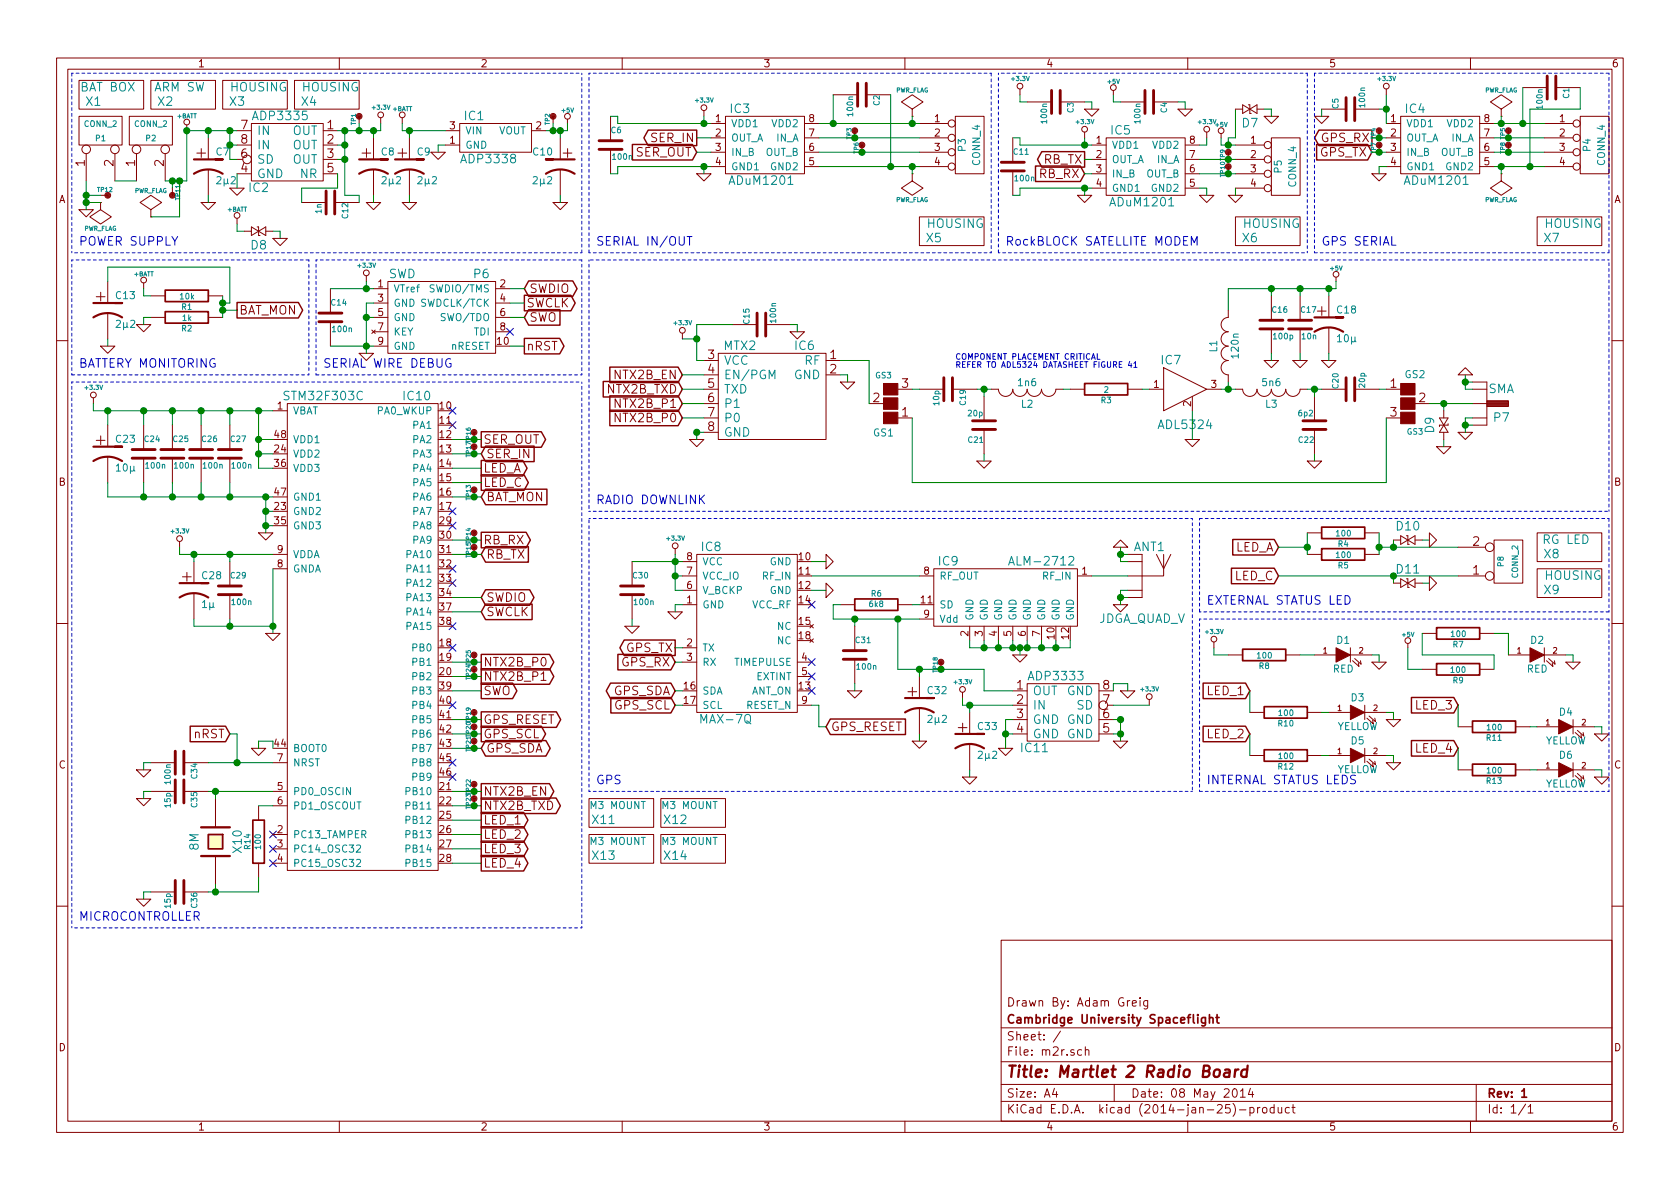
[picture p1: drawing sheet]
<svg xmlns="http://www.w3.org/2000/svg" width="297mm" height="210mm" viewBox="0 0 297 210" stroke-linecap="round" stroke-linejoin="round" font-family="sans-serif">
<defs><g id="words">
<g font-size="2.8" fill="#840000">
<text x="34.7" y="27.9">+</text>
<text x="64" y="27.9">+</text>
<text x="70.3" y="27.9">+</text>
<text x="99.5" y="27.9">+</text>
<text x="17" y="53.3">+</text>
<text x="232.9" y="55.9">+</text>
<text x="17" y="78.7">+</text>
<text x="32.2" y="102.9">+</text>
<text x="160.5" y="123.2">+</text>
<text x="169.4" y="129.5">+</text>
<text x="178" y="190.5">Title: Martlet 2 Radio Board</text>
</g>
<g font-size="2.1" fill="#008484">
<text x="14.3" y="16.2">BAT BOX</text>
<text x="27.3" y="16.2">ARM SW</text>
<text x="40.8" y="16.2">HOUSING</text>
<text x="53.5" y="16.2">HOUSING</text>
<text x="15.2" y="18.7">X1</text>
<text x="27.9" y="18.7">X2</text>
<text x="40.6" y="18.7">X3</text>
<text x="44.9" y="21.3">ADP3335</text>
<text x="45.5" y="23.9">IN</text>
<text x="51.7" y="23.9">OUT</text>
<text x="53.3" y="18.7">X4</text>
<text x="82.2" y="21.3">IC1</text>
<text x="129.2" y="20">IC3</text>
<text x="196.5" y="23.8">IC5</text>
<text x="219.6" y="22.5">D7</text>
<text x="248.5" y="20">IC4</text>
<text x="45.5" y="29">SD</text>
<text x="45.5" y="26.4">IN</text>
<text x="51.7" y="26.4">OUT</text>
<text x="51.7" y="29">OUT</text>
<text x="81.8" y="28.9">ADP3338</text>
<text x="44.1" y="34">IC2</text>
<text x="45.5" y="31.5">GND</text>
<text x="53.1" y="31.5">NR</text>
<text x="129.2" y="32.7">ADuM1201</text>
<text x="248.6" y="32.7">ADuM1201</text>
<text x="164" y="40.3">HOUSING</text>
<text x="196.5" y="36.5">ADuM1201</text>
<text x="219.8" y="40.3">HOUSING</text>
<text x="273.2" y="40.3">HOUSING</text>
<text x="44.4" y="44.1">D8</text>
<text x="163.8" y="42.8">X5</text>
<text x="219.7" y="42.8">X6</text>
<text x="273" y="42.8">X7</text>
<text x="68.7" y="49.2">SWD</text>
<text x="83.8" y="49.2">P6</text>
<text x="128" y="61.9">MTX2</text>
<text x="128" y="64.5">VCC</text>
<text x="140.6" y="61.9">IC6</text>
<text x="142.2" y="64.5">RF</text>
<text x="205.4" y="64.4">IC7</text>
<text x="50.5" y="70.8">STM32F303C</text>
<text x="71.4" y="70.8">IC10</text>
<text x="128" y="67.1">EN/PGM</text>
<text x="128" y="69.6">TXD</text>
<text x="140.3" y="67.1">GND</text>
<text x="263.1" y="69.5">SMA</text>
<text x="128" y="72.1">P1</text>
<text x="128" y="74.7">P0</text>
<text x="128" y="77.2">GND</text>
<text x="205" y="75.9">ADL5324</text>
<text x="253.6" y="76.5" transform="rotate(-90 253.6 76.5)">D9</text>
<text x="264.1" y="74.6">P7</text>
<text x="247" y="93.8">D10</text>
<text x="124.1" y="97.5">IC8</text>
<text x="166" y="100">IC9</text>
<text x="179.1" y="100">ALM-2712</text>
<text x="200.4" y="97.5">ANT1</text>
<text x="247" y="101.4">D11</text>
<text x="272.8" y="96.2">RG LED</text>
<text x="273" y="98.7">X8</text>
<text x="273" y="105.1">X9</text>
<text x="273.2" y="102.5">HOUSING</text>
<text x="194" y="110.2">JDGA_QUAD_V</text>
<text x="182.1" y="120.3">ADP3333</text>
<text x="182.6" y="122.9">OUT GND</text>
<text x="182.6" y="125.5">IN</text>
<text x="190.3" y="125.5">SD</text>
<text x="124.2" y="127.9">MAX-7Q</text>
<text x="182.6" y="128">GND GND</text>
<text x="182.6" y="130.6">GND GND</text>
<text x="180.6" y="133">IC11</text>
<text x="104.8" y="145.7">X11</text>
<text x="117.5" y="145.7">X12</text>
<text x="35.1" y="150.3" transform="rotate(-90 35.1 150.3)">8M</text>
<text x="42.7" y="150.7" transform="rotate(-90 42.7 150.7)">X10</text>
<text x="104.8" y="152.1">X13</text>
<text x="117.5" y="152.1">X14</text>
</g>
<g font-size="2.1" fill="#840000">
<text x="42.6" y="22.9">7</text>
<text x="57.8" y="22.9">1</text>
<text x="15" y="29.4" transform="rotate(-90 15 29.4)">1</text>
<text x="20.1" y="29.4" transform="rotate(-90 20.1 29.4)">2</text>
<text x="23.9" y="29.4" transform="rotate(-90 23.9 29.4)">1</text>
<text x="29" y="29.4" transform="rotate(-90 29 29.4)">2</text>
<text x="42.6" y="27.9">6</text>
<text x="42.6" y="25.4">8</text>
<text x="57.8" y="25.4">2</text>
<text x="57.8" y="27.9">3</text>
<text x="112.2" y="27.7">SER_OUT</text>
<text x="115.1" y="25.1">SER_IN</text>
<text x="184.4" y="29">RB_TX</text>
<text x="233.3" y="27.7">GPS_TX</text>
<text x="233.6" y="25.1">GPS_RX</text>
<text x="42.6" y="30.5">4</text>
<text x="57.8" y="30.5">5</text>
<text x="183.7" y="31.5">RB_RX</text>
<text x="93.6" y="51.8">SWDIO</text>
<text x="42.3" y="55.6">BAT_MON</text>
<text x="93.1" y="54.4">SWCLK</text>
<text x="93.6" y="56.9">SWO</text>
<text x="93.1" y="62">nRST</text>
<text x="125.1" y="63.5">3</text>
<text x="146.7" y="63.5">1</text>
<text x="107.3" y="69.6">NTX2B_TXD</text>
<text x="108.7" y="67.1">NTX2B_EN</text>
<text x="125.1" y="66">4</text>
<text x="125.1" y="68.6">5</text>
<text x="125.1" y="71.1">6</text>
<text x="146.7" y="66">2</text>
<text x="154.4" y="71.1">2</text>
<text x="159.4" y="68.6">3</text>
<text x="245.8" y="68.6">1</text>
<text x="250.9" y="71.1">2</text>
<text x="109" y="72.1">NTX2B_P1</text>
<text x="109" y="74.7">NTX2B_P0</text>
<text x="125.1" y="73.7">7</text>
<text x="125.1" y="76.2">8</text>
<text x="159.4" y="73.7">1</text>
<text x="245.8" y="73.7">3</text>
<text x="85.5" y="78.5">SER_OUT</text>
<text x="85.5" y="83.6">LED_A</text>
<text x="86" y="81">SER_IN</text>
<text x="85.5" y="86.1">LED_C</text>
<text x="86" y="88.6">BAT_MON</text>
<text x="85.5" y="96.3">RB_RX</text>
<text x="86" y="98.8">RB_TX</text>
<text x="218.2" y="97.5">LED_A</text>
<text x="260.4" y="101.6">1</text>
<text x="260.4" y="96.5">2</text>
<text x="86" y="106.4">SWDIO</text>
<text x="218.2" y="102.6">LED_C</text>
<text x="86" y="109">SWCLK</text>
<text x="85.5" y="117.9">NTX2B_P0</text>
<text x="109.9" y="117.9">GPS_RX</text>
<text x="110.6" y="115.3">GPS_TX</text>
<text x="85.5" y="122.9">SWO</text>
<text x="85.5" y="120.4">NTX2B_P1</text>
<text x="108.3" y="122.9">GPS_SDA</text>
<text x="108.6" y="125.5">GPS_SCL</text>
<text x="179.8" y="121.9">1</text>
<text x="179.8" y="124.5">2</text>
<text x="195" y="124.5">7</text>
<text x="195" y="121.9">8</text>
<text x="213.5" y="122.9">LED_1</text>
<text x="250.3" y="125.5">LED_3</text>
<text x="34.2" y="130.6">nRST</text>
<text x="85.5" y="128">GPS_RESET</text>
<text x="85.5" y="130.6">GPS_SCL</text>
<text x="147" y="129.3">GPS_RESET</text>
<text x="179.8" y="127">3</text>
<text x="179.8" y="129.5">4</text>
<text x="195" y="129.5">5</text>
<text x="195" y="127">6</text>
<text x="213.5" y="130.6">LED_2</text>
<text x="86" y="133.1">GPS_SDA</text>
<text x="250.3" y="133.1">LED_4</text>
<text x="85.5" y="140.7">NTX2B_EN</text>
<text x="85.5" y="143.3">NTX2B_TXD</text>
<text x="85.5" y="145.8">LED_1</text>
<text x="85.5" y="148.3">LED_2</text>
<text x="85.5" y="150.9">LED_3</text>
<text x="85.5" y="153.4">LED_4</text>
<text x="178" y="178">Drawn By: Adam Greig</text>
<text x="178" y="184">Sheet: /</text>
<text x="178" y="181">Cambridge University Spaceflight</text>
<text x="178" y="186.7">File: m2r.sch</text>
<text x="178" y="196.9">KiCad E.D.A. kicad (2014-jan-25)-product</text>
<text x="178" y="194.1">Size: A4</text>
<text x="200" y="194.1">Date: 08 May 2014</text>
<text x="263" y="194.1">Rev: 1</text>
<text x="263" y="196.9">Id: 1/1</text>
</g>
<g font-size="2.1" fill="#0000c2">
<text x="14" y="43.4">POWER SUPPLY</text>
<text x="105.4" y="43.4">SERIAL IN/OUT</text>
<text x="177.8" y="43.4">RockBLOCK SATELLITE MODEM</text>
<text x="233.7" y="43.4">GPS SERIAL</text>
<text x="14" y="65">BATTERY MONITORING</text>
<text x="57.1" y="65">SERIAL WIRE DEBUG</text>
<text x="105.4" y="89.1">RADIO DOWNLINK</text>
<text x="213.4" y="106.9">EXTERNAL STATUS LED</text>
<text x="105.4" y="138.7">GPS</text>
<text x="213.4" y="138.7">INTERNAL STATUS LEDS</text>
<text x="14" y="162.8">MICROCONTROLLER</text>
</g>
<g font-size="1.8" fill="#840000">
<text x="35" y="11.9">1</text>
<text x="85" y="11.9">2</text>
<text x="135" y="11.9">3</text>
<text x="185" y="11.9">4</text>
<text x="235" y="11.9">5</text>
<text x="285" y="11.9">6</text>
<text x="79.5" y="22.9">3</text>
<text x="94.8" y="22.9">2</text>
<text x="126.5" y="21.6">1</text>
<text x="143" y="21.6">8</text>
<text x="165.3" y="21.6">1</text>
<text x="245.9" y="21.6">1</text>
<text x="262.4" y="21.6">8</text>
<text x="275.7" y="21.6">1</text>
<text x="79.5" y="25.4">1</text>
<text x="126.5" y="24.1">2</text>
<text x="126.5" y="26.7">3</text>
<text x="126.5" y="29.2">4</text>
<text x="143" y="29.2">5</text>
<text x="143" y="26.7">6</text>
<text x="143" y="24.1">7</text>
<text x="165.3" y="24.1">2</text>
<text x="165.3" y="26.7">3</text>
<text x="165.3" y="29.2">4</text>
<text x="193.8" y="25.4">1</text>
<text x="193.8" y="27.9">2</text>
<text x="210.3" y="27.9">7</text>
<text x="210.3" y="25.4">8</text>
<text x="221.1" y="25.4">1</text>
<text x="221.1" y="27.9">2</text>
<text x="245.9" y="24.1">2</text>
<text x="245.9" y="26.7">3</text>
<text x="245.9" y="29.2">4</text>
<text x="262.4" y="29.2">5</text>
<text x="262.4" y="26.7">6</text>
<text x="262.4" y="24.1">7</text>
<text x="275.7" y="24.1">2</text>
<text x="275.7" y="26.7">3</text>
<text x="275.7" y="29.2">4</text>
<text x="10.4" y="35.9">A</text>
<text x="193.8" y="30.5">3</text>
<text x="193.8" y="33">4</text>
<text x="210.3" y="33">5</text>
<text x="210.3" y="30.5">6</text>
<text x="221.1" y="30.5">3</text>
<text x="221.1" y="33">4</text>
<text x="285.4" y="35.9">A</text>
<text x="66.8" y="50.8">1</text>
<text x="66.8" y="53.3">3</text>
<text x="88.4" y="50.8">2</text>
<text x="88.4" y="53.3">4</text>
<text x="66.8" y="55.9">5</text>
<text x="66.8" y="58.4">7</text>
<text x="88.4" y="55.9">6</text>
<text x="88.4" y="58.4">8</text>
<text x="66.8" y="61">9</text>
<text x="87.9" y="61">10</text>
<text x="204" y="68.6">1</text>
<text x="210.6" y="71.9" transform="rotate(-90 210.6 71.9)">2</text>
<text x="214.1" y="68.6">3</text>
<text x="48.6" y="77.5">48</text>
<text x="49" y="72.4">1</text>
<text x="77.8" y="72.4">10</text>
<text x="77.8" y="74.9">11</text>
<text x="77.8" y="77.5">12</text>
<text x="48.6" y="80">24</text>
<text x="48.6" y="82.5">36</text>
<text x="77.8" y="80">13</text>
<text x="77.8" y="82.5">14</text>
<text x="10.4" y="85.9">B</text>
<text x="48.6" y="87.6">47</text>
<text x="77.8" y="85.1">15</text>
<text x="77.8" y="87.6">16</text>
<text x="285.4" y="85.9">B</text>
<text x="48.6" y="90.2">23</text>
<text x="48.6" y="92.7">35</text>
<text x="77.8" y="95.2">30</text>
<text x="77.8" y="90.2">17</text>
<text x="77.8" y="92.7">29</text>
<text x="49" y="100.3">8</text>
<text x="49" y="97.8">9</text>
<text x="77.8" y="97.8">31</text>
<text x="77.8" y="100.3">32</text>
<text x="121.4" y="101.6">7</text>
<text x="121.4" y="99.1">8</text>
<text x="141.3" y="99.1">10</text>
<text x="141.3" y="101.6">11</text>
<text x="163.3" y="101.6">8</text>
<text x="191.3" y="101.6">1</text>
<text x="77.8" y="102.9">33</text>
<text x="77.8" y="105.4">34</text>
<text x="77.8" y="107.9">37</text>
<text x="121.4" y="106.7">1</text>
<text x="121.4" y="104.1">6</text>
<text x="141.3" y="104.1">12</text>
<text x="141.3" y="106.7">14</text>
<text x="162.9" y="106.7">11</text>
<text x="77.8" y="110.5">38</text>
<text x="141.3" y="110.5">15</text>
<text x="141.3" y="113">18</text>
<text x="163.3" y="109.2">9</text>
<text x="171.2" y="112.5" transform="rotate(-90 171.2 112.5)">2</text>
<text x="173.7" y="112.5" transform="rotate(-90 173.7 112.5)">3</text>
<text x="176.3" y="112.5" transform="rotate(-90 176.3 112.5)">4</text>
<text x="178.8" y="112.5" transform="rotate(-90 178.8 112.5)">5</text>
<text x="181.4" y="112.5" transform="rotate(-90 181.4 112.5)">6</text>
<text x="183.9" y="112.5" transform="rotate(-90 183.9 112.5)">7</text>
<text x="186.4" y="113" transform="rotate(-90 186.4 113)">10</text>
<text x="189" y="113" transform="rotate(-90 189 113)">12</text>
<text x="77.8" y="119.4">20</text>
<text x="77.8" y="114.3">18</text>
<text x="77.8" y="116.8">19</text>
<text x="121.4" y="114.3">2</text>
<text x="121.4" y="116.8">3</text>
<text x="141.8" y="116.8">4</text>
<text x="141.8" y="119.4">5</text>
<text x="77.8" y="124.5">40</text>
<text x="77.8" y="121.9">39</text>
<text x="121" y="121.9">16</text>
<text x="121" y="124.5">17</text>
<text x="141.3" y="121.9">13</text>
<text x="141.8" y="124.5">9</text>
<text x="77.8" y="127">41</text>
<text x="77.8" y="129.5">42</text>
<text x="10.4" y="135.9">C</text>
<text x="49" y="134.6">7</text>
<text x="77.8" y="132.1">43</text>
<text x="77.8" y="134.6">45</text>
<text x="77.8" y="137.2">46</text>
<text x="285.4" y="135.9">C</text>
<text x="49" y="139.7">5</text>
<text x="49" y="142.2">6</text>
<text x="77.8" y="139.7">21</text>
<text x="77.8" y="142.2">22</text>
<text x="49" y="147.3">2</text>
<text x="49" y="149.9">3</text>
<text x="77.8" y="144.8">25</text>
<text x="77.8" y="147.3">26</text>
<text x="77.8" y="149.9">27</text>
<text x="49" y="152.4">4</text>
<text x="77.8" y="152.4">28</text>
<text x="10.4" y="185.9">D</text>
<text x="285.4" y="185.9">D</text>
<text x="35" y="199.9">1</text>
<text x="85" y="199.9">2</text>
<text x="135" y="199.9">3</text>
<text x="185" y="199.9">4</text>
<text x="235" y="199.9">5</text>
<text x="285" y="199.9">6</text>
</g>
<g font-size="1.8" fill="#008484">
<text x="82.3" y="23.7">VIN</text>
<text x="88.1" y="23.7">VOUT</text>
<text x="129.3" y="22.5">VDD1</text>
<text x="136.5" y="22.5">VDD2</text>
<text x="248.7" y="22.5">VDD1</text>
<text x="255.9" y="22.5">VDD2</text>
<text x="38.2" y="27.5">C7</text>
<text x="67.4" y="27.5">C8</text>
<text x="73.8" y="27.5">C9</text>
<text x="82.3" y="26.3">GND</text>
<text x="94.3" y="27.5">C10</text>
<text x="129.3" y="25">OUT_A</text>
<text x="129.3" y="27.6">IN_B</text>
<text x="135.2" y="27.6">OUT_B</text>
<text x="137.2" y="25">IN_A</text>
<text x="170.7" y="26.7" transform="rotate(-90 170.7 26.7)">P3</text>
<text x="173.3" y="29.2" transform="rotate(-90 173.3 29.2)">CONN_4</text>
<text x="196.6" y="26.3">VDD1</text>
<text x="196.6" y="28.8">OUT_A</text>
<text x="203.8" y="26.3">VDD2</text>
<text x="204.5" y="28.8">IN_A</text>
<text x="248.7" y="25">OUT_A</text>
<text x="248.7" y="27.6">IN_B</text>
<text x="254.6" y="27.6">OUT_B</text>
<text x="256.6" y="25">IN_A</text>
<text x="281.2" y="26.7" transform="rotate(-90 281.2 26.7)">P4</text>
<text x="283.8" y="29.2" transform="rotate(-90 283.8 29.2)">CONN_4</text>
<text x="67.7" y="32.6">2µ2</text>
<text x="74" y="32.6">2µ2</text>
<text x="94.4" y="32.6">2µ2</text>
<text x="129.3" y="30.1">GND1</text>
<text x="136.3" y="30.1">GND2</text>
<text x="196.6" y="31.4">IN_B</text>
<text x="196.6" y="33.9">GND1</text>
<text x="202.5" y="31.4">OUT_B</text>
<text x="203.6" y="33.9">GND2</text>
<text x="226.6" y="30.5" transform="rotate(-90 226.6 30.5)">P5</text>
<text x="229.2" y="33" transform="rotate(-90 229.2 33)">CONN_4</text>
<text x="248.7" y="30.1">GND1</text>
<text x="255.7" y="30.1">GND2</text>
<text x="20.5" y="52.9">C13</text>
<text x="69.6" y="51.7">VTref</text>
<text x="76.4" y="51.7">SWDIO/TMS</text>
<text x="20.7" y="58">2µ2</text>
<text x="69.6" y="54.2">GND SWDCLK/TCK</text>
<text x="69.6" y="56.8">GND</text>
<text x="69.6" y="59.3">KEY</text>
<text x="78.2" y="56.8">SWO/TDO</text>
<text x="83.8" y="59.3">TDI</text>
<text x="236.4" y="55.4">C18</text>
<text x="69.6" y="61.8">GND</text>
<text x="79.6" y="61.8">nRESET</text>
<text x="215.2" y="62.2" transform="rotate(-90 215.2 62.2)">L1</text>
<text x="219" y="63.2" transform="rotate(-90 219 63.2)">120n</text>
<text x="236.6" y="60.5">10µ</text>
<text x="180.1" y="68.3">1n6</text>
<text x="223.2" y="68.3">5n6</text>
<text x="248.4" y="66.8">GS2</text>
<text x="51.8" y="73.3">VBAT</text>
<text x="66.6" y="73.3">PA0_WKUP</text>
<text x="73" y="75.8">PA1</text>
<text x="154.5" y="77.2">GS1</text>
<text x="180.6" y="72.1">L2</text>
<text x="223.8" y="72.1">L3</text>
<text x="20.5" y="78.3">C23</text>
<text x="20.7" y="83.4">10µ</text>
<text x="51.8" y="80.9">VDD2</text>
<text x="51.8" y="83.4">VDD3</text>
<text x="51.8" y="78.4">VDD1</text>
<text x="73" y="78.4">PA2</text>
<text x="73" y="80.9">PA3</text>
<text x="73" y="83.4">PA4</text>
<text x="51.8" y="88.5">GND1</text>
<text x="73" y="86">PA5</text>
<text x="73" y="88.5">PA6</text>
<text x="51.8" y="91.1">GND2</text>
<text x="51.8" y="93.6">GND3</text>
<text x="73" y="91.1">PA7</text>
<text x="73" y="93.6">PA8</text>
<text x="51.8" y="101.2">GNDA</text>
<text x="51.8" y="98.7">VDDA</text>
<text x="72" y="98.7">PA10</text>
<text x="72" y="101.2">PA11</text>
<text x="73" y="96.1">PA9</text>
<text x="124.2" y="99.9">VCC</text>
<text x="136" y="99.9">GND</text>
<text x="35.8" y="102.4">C28</text>
<text x="35.8" y="107.5">1µ</text>
<text x="72" y="103.8">PA12</text>
<text x="72" y="106.3">PA13</text>
<text x="124.2" y="107.6">GND</text>
<text x="124.2" y="105">V_BCKP</text>
<text x="124.2" y="102.5">VCC_IO</text>
<text x="132.9" y="107.6">VCC_RF</text>
<text x="134.8" y="102.5">RF_IN</text>
<text x="136" y="105">GND</text>
<text x="166.1" y="102.5">RF_OUT</text>
<text x="166.1" y="107.6">SD</text>
<text x="184.4" y="102.5">RF_IN</text>
<text x="72" y="108.8">PA14</text>
<text x="72" y="111.4">PA15</text>
<text x="137.4" y="111.4">NC</text>
<text x="137.4" y="113.9">NC</text>
<text x="166.1" y="110.1">Vdd</text>
<text x="172.1" y="109.7" transform="rotate(-90 172.1 109.7)">GND</text>
<text x="174.6" y="109.7" transform="rotate(-90 174.6 109.7)">GND</text>
<text x="177.2" y="109.7" transform="rotate(-90 177.2 109.7)">GND</text>
<text x="179.7" y="109.7" transform="rotate(-90 179.7 109.7)">GND</text>
<text x="182.2" y="109.7" transform="rotate(-90 182.2 109.7)">GND</text>
<text x="184.8" y="109.7" transform="rotate(-90 184.8 109.7)">GND</text>
<text x="187.3" y="109.7" transform="rotate(-90 187.3 109.7)">GND</text>
<text x="189.9" y="109.7" transform="rotate(-90 189.9 109.7)">GND</text>
<text x="236.4" y="113.8">D1</text>
<text x="270.7" y="113.8">D2</text>
<text x="73" y="115.2">PB0</text>
<text x="73" y="117.7">PB1</text>
<text x="124.2" y="115.2">TX</text>
<text x="124.2" y="117.7">RX</text>
<text x="129.8" y="117.7">TIMEPULSE</text>
<text x="235.6" y="118.9">RED</text>
<text x="269.9" y="118.9">RED</text>
<text x="73" y="120.3">PB2</text>
<text x="73" y="125.3">PB4</text>
<text x="73" y="122.8">PB3</text>
<text x="124.2" y="122.8">SDA</text>
<text x="124.2" y="125.3">SCL</text>
<text x="131.8" y="125.3">RESET_N</text>
<text x="132.7" y="122.8">ANT_ON</text>
<text x="133.7" y="120.3">EXTINT</text>
<text x="164.1" y="122.7">C32</text>
<text x="238.9" y="124">D3</text>
<text x="73" y="127.9">PB5</text>
<text x="73" y="130.4">PB6</text>
<text x="164.2" y="127.8">2µ2</text>
<text x="172.9" y="129.1">C33</text>
<text x="236.2" y="129.1">YELLOW</text>
<text x="238.9" y="131.6">D5</text>
<text x="273.1" y="131.6">YELLOW</text>
<text x="275.7" y="126.5">D4</text>
<text x="51.8" y="135.5">NRST</text>
<text x="51.8" y="133">BOOT0</text>
<text x="73" y="133">PB7</text>
<text x="73" y="135.5">PB8</text>
<text x="173.1" y="134.2">2µ2</text>
<text x="236.2" y="136.7">YELLOW</text>
<text x="275.7" y="134.2">D6</text>
<text x="51.8" y="140.6">PD0_OSCIN</text>
<text x="51.8" y="143.1">PD1_OSCOUT</text>
<text x="72" y="140.6">PB10</text>
<text x="72" y="143.1">PB11</text>
<text x="73" y="138">PB9</text>
<text x="104.5" y="143">M3 MOUNT</text>
<text x="117.2" y="143">M3 MOUNT</text>
<text x="273.1" y="139.2">YELLOW</text>
<text x="51.8" y="148.2">PC13_TAMPER</text>
<text x="72" y="145.7">PB12</text>
<text x="72" y="148.2">PB13</text>
<text x="104.5" y="149.4">M3 MOUNT</text>
<text x="117.2" y="149.4">M3 MOUNT</text>
<text x="51.8" y="150.7">PC14_OSC32</text>
<text x="51.8" y="153.3">PC15_OSC32</text>
<text x="72" y="150.7">PB14</text>
<text x="72" y="153.3">PB15</text>
</g>
<g font-size="1.8" fill="#008400">
<text x="38.5" y="32.6">2µ2</text>
<text x="48.6" y="132.1">44</text>
</g>
<g font-size="1.4" fill="#008484">
<text x="277.4" y="17.4" transform="rotate(-90 277.4 17.4)">C1</text>
<text x="14.9" y="22.4">CONN_2</text>
<text x="23.8" y="22.4">CONN_2</text>
<text x="108.1" y="23.5">C6</text>
<text x="150.8" y="20.4" transform="rotate(-90 150.8 20.4)">100n</text>
<text x="155.5" y="18.6" transform="rotate(-90 155.5 18.6)">C2</text>
<text x="185.1" y="21.7" transform="rotate(-90 185.1 21.7)">100n</text>
<text x="189.8" y="19.9" transform="rotate(-90 189.8 19.9)">C3</text>
<text x="201.6" y="21.7" transform="rotate(-90 201.6 21.7)">100n</text>
<text x="206.3" y="19.9" transform="rotate(-90 206.3 19.9)">C4</text>
<text x="236.7" y="19.2" transform="rotate(-90 236.7 19.2)">C5</text>
<text x="241.4" y="18.8" transform="rotate(-90 241.4 18.8)">100n</text>
<text x="272.7" y="19.1" transform="rotate(-90 272.7 19.1)">100n</text>
<text x="16.9" y="25">P1</text>
<text x="25.8" y="25">P2</text>
<text x="108.4" y="28.2">100n</text>
<text x="179.2" y="27.4">C11</text>
<text x="179.5" y="32">100n</text>
<text x="56.8" y="37.7" transform="rotate(-90 56.8 37.7)">1n</text>
<text x="61.5" y="38.6" transform="rotate(-90 61.5 38.6)">C12</text>
<text x="31.9" y="52.9">10k</text>
<text x="32.1" y="54.8">R1</text>
<text x="32.1" y="58.6">R2</text>
<text x="32.3" y="56.7">1k</text>
<text x="58.6" y="54">C14</text>
<text x="58.9" y="58.7">100n</text>
<text x="132.5" y="57.2" transform="rotate(-90 132.5 57.2)">C15</text>
<text x="137.2" y="56.9" transform="rotate(-90 137.2 56.9)">100n</text>
<text x="225" y="55.3">C16</text>
<text x="225.2" y="60">100p</text>
<text x="230" y="55.3">C17</text>
<text x="230.2" y="60">10n</text>
<text x="154.8" y="66.9">GS3</text>
<text x="166.1" y="71.6" transform="rotate(-90 166.1 71.6)">10p</text>
<text x="170.8" y="71.6" transform="rotate(-90 170.8 71.6)">C19</text>
<text x="194.7" y="71.3">R3</text>
<text x="195.2" y="69.4">2</text>
<text x="236.7" y="68.7" transform="rotate(-90 236.7 68.7)">C20</text>
<text x="241.4" y="68.5" transform="rotate(-90 241.4 68.5)">20p</text>
<text x="171.2" y="73.6">20p</text>
<text x="229.6" y="73.6">6p2</text>
<text x="248.8" y="76.9">GS3</text>
<text x="25.6" y="78.2">C24</text>
<text x="25.9" y="82.8">100n</text>
<text x="30.7" y="78.2">C25</text>
<text x="30.9" y="82.8">100n</text>
<text x="35.7" y="78.2">C26</text>
<text x="36" y="82.8">100n</text>
<text x="40.8" y="78.2">C27</text>
<text x="41.1" y="82.8">100n</text>
<text x="171.2" y="78.3">C21</text>
<text x="229.6" y="78.3">C22</text>
<text x="236.3" y="94.8">100</text>
<text x="236.3" y="98.6">100</text>
<text x="236.6" y="100.5">R5</text>
<text x="236.6" y="96.7">R4</text>
<text x="265.9" y="100.2" transform="rotate(-90 265.9 100.2)">P8</text>
<text x="40.8" y="102.3">C29</text>
<text x="41.1" y="107">100n</text>
<text x="111.9" y="102.3">C30</text>
<text x="112.2" y="107">100n</text>
<text x="153.7" y="107.3">6k8</text>
<text x="154.1" y="105.5">R6</text>
<text x="268.4" y="102.2" transform="rotate(-90 268.4 102.2)">CONN_2</text>
<text x="151.3" y="113.7">C31</text>
<text x="256.7" y="112.6">100</text>
<text x="151.6" y="118.4">100n</text>
<text x="222.4" y="116.4">100</text>
<text x="222.6" y="118.3">R8</text>
<text x="256.6" y="119">100</text>
<text x="256.9" y="114.5">R7</text>
<text x="256.9" y="120.8">R9</text>
<text x="226" y="128.4">R10</text>
<text x="226.2" y="126.6">100</text>
<text x="262.9" y="131">R11</text>
<text x="263" y="129.1">100</text>
<text x="34.9" y="137.6" transform="rotate(-90 34.9 137.6)">C34</text>
<text x="226" y="136.1">R12</text>
<text x="226.2" y="134.2">100</text>
<text x="263" y="136.7">100</text>
<text x="30.2" y="142.7" transform="rotate(-90 30.2 142.7)">15p</text>
<text x="30.2" y="138.5" transform="rotate(-90 30.2 138.5)">100n</text>
<text x="34.9" y="142.7" transform="rotate(-90 34.9 142.7)">C35</text>
<text x="262.9" y="138.6">R13</text>
<text x="44.3" y="150.1" transform="rotate(-90 44.3 150.1)">R14</text>
<text x="46.1" y="150" transform="rotate(-90 46.1 150)">100</text>
<text x="30.2" y="160.5" transform="rotate(-90 30.2 160.5)">15p</text>
<text x="34.9" y="160.5" transform="rotate(-90 34.9 160.5)">C36</text>
</g>
<g font-size="1.4" fill="#0000c2">
<text x="168.9" y="63.6">COMPONENT PLACEMENT CRITICAL</text>
<text x="168.9" y="65">REFER TO ADL5324 DATASHEET FIGURE 41</text>
</g>
<g font-size="1.4" fill="#840000">
<text x="233.9" y="115.6">1</text>
<text x="240.3" y="115.6">2</text>
<text x="268.2" y="115.6">1</text>
<text x="274.6" y="115.6">2</text>
<text x="236.5" y="125.7">1</text>
<text x="242.8" y="125.7">2</text>
<text x="273.3" y="128.3">1</text>
<text x="279.7" y="128.3">2</text>
<text x="236.5" y="133.3">1</text>
<text x="242.8" y="133.3">2</text>
<text x="273.3" y="135.9">1</text>
<text x="279.7" y="135.9">2</text>
</g>
<g font-size="1.1" fill="#008484">
<text x="158.3" y="16.3">PWR_FLAG</text>
<text x="178.9" y="14.3">+3.3V</text>
<text x="195.9" y="14.8">+5V</text>
<text x="243.7" y="14.3">+3.3V</text>
<text x="262.5" y="16.3">PWR_FLAG</text>
<text x="31.3" y="20.9">+BATT</text>
<text x="62.9" y="22" transform="rotate(-90 62.9 22)">TP1</text>
<text x="65.9" y="19.4">+3.3V +BATT</text>
<text x="97.2" y="22" transform="rotate(-90 97.2 22)">TP2</text>
<text x="99.4" y="19.9">+5V</text>
<text x="123.1" y="18.1">+3.3V</text>
<text x="190.4" y="21.9">+3.3V</text>
<text x="212" y="21.9">+3.3V</text>
<text x="214.9" y="22.4">+5V</text>
<text x="150.5" y="24.6" transform="rotate(-90 150.5 24.6)">TP3</text>
<text x="151.8" y="27.1" transform="rotate(-90 151.8 27.1)">TP6</text>
<text x="243.2" y="27.1" transform="rotate(-90 243.2 27.1)">TP7 TP4</text>
<text x="266.1" y="27.1" transform="rotate(-90 266.1 27.1)">TP8 TP5</text>
<text x="17.3" y="33.9">TP12</text>
<text x="23.7" y="34.1">PWR_FLAG</text>
<text x="31.8" y="35.3" transform="rotate(-90 31.8 35.3)">TP11</text>
<text x="158.3" y="35.7">PWR_FLAG</text>
<text x="216.6" y="31.2" transform="rotate(-90 216.6 31.2)">TP10 TP9</text>
<text x="262.4" y="35.7">PWR_FLAG</text>
<text x="14.8" y="40.8">PWR_FLAG</text>
<text x="40.2" y="37.4">+BATT</text>
<text x="63.4" y="47.3">+3.3V</text>
<text x="235.3" y="47.8">+5V</text>
<text x="23.7" y="48.8">+BATT</text>
<text x="119.3" y="57.5">+3.3V</text>
<text x="15.1" y="68.9">+3.3V</text>
<text x="83.2" y="80.7" transform="rotate(-90 83.2 80.7)">TP17TP16</text>
<text x="83.2" y="88.4" transform="rotate(-90 83.2 88.4)">TP13</text>
<text x="30.4" y="94.3">+3.3V</text>
<text x="118" y="95.6">+3.3V</text>
<text x="83.2" y="98.5" transform="rotate(-90 83.2 98.5)">TP15TP14</text>
<text x="213.2" y="112.1">+3.3V</text>
<text x="248" y="112.6">+5V</text>
<text x="165.8" y="118.8" transform="rotate(-90 165.8 118.8)">TP18</text>
<text x="83.2" y="120.1" transform="rotate(-90 83.2 120.1)">TP24TP25</text>
<text x="168.8" y="121">+3.3V</text>
<text x="201.8" y="122.2">+3.3V</text>
<text x="83.2" y="132.8" transform="rotate(-90 83.2 132.8)">TP21TP20TP19</text>
<text x="83.2" y="143" transform="rotate(-90 83.2 143)">TP23TP22</text>
</g>
</g></defs>
<g fill="none" stroke="#840000" stroke-width=".18">
<path d="M10 10.3h277v189.9h-277zM12 12.2h273v186.1h-273zM14 14.2h11.4v5.1h-11.4zM26.7 14.2h11.4v5.1h-11.4zM39.4 14.2h11.4v5.1h-11.4zM52.1 14.2h11.4v5.1h-11.4zM60 10.3v1.9M110 10.3v1.9M124.5 19.6v1M147.3 16.8h4.3M153.2 16.8h4.3M160 10.3v1.9"/>
<path d="M161.3 19.3l1.9-1.3-1.9-1.2-1.9 1.2 1.9 1.3v1.3M180.3 15.7v1.1M181.6 18h4.3M187.5 18h4.3M191.8 19.3h2.5l-1.3 1.3zM196.8 16v.8M198.1 18h4.3M204 18h4.3M208.3 19.3h2.5l-1.3 1.3zM210 10.3v1.9M218.4 19.3h1.3M219.7 18.5l2.5 1.6v-1.6l-2.5 1.6z"/>
<path d="M220.7 18.5h.3v1.6h.2M222.2 19.3h1.3M233.7 19.3h4.3M239.5 19.3h4.3M245.1 15.7v1.1M260 10.3v1.9M265.4 19.3l1.9-1.3-1.9-1.2-1.9 1.2 1.9 1.3v1.3M269.2 15.5h4.4M275.1 15.5h4.3M14 20.6h7.6v5h-7.6zM14 37.1h2.5l-1.3 1.2zM15.2 27.2v4.8"/>
<path d="M17.8 35.8h.1M17.8 35.8v1.3l1.9 1.2-1.9 1.3-1.9-1.3 1.9-1.2M17.8 34.5h1.2M20.3 27.2v4.8M22.9 20.6h7.6v5h-7.6zM24.1 27.2v4.8M26.7 38.3h.1M26.7 37.1l1.9-1.3-1.9-1.3-1.9 1.3 1.9 1.3v1.2M29.2 27.2v4.8M30.5 33.3v1.2M33 22.1v1M35.6 35.8h2.5l-1.3 1.3z"/>
<path d="M36.8 24.4v3.8M36.8 30v4.5M40.6 33.3h2.6l-1.3 1.2zM41.9 38.6v1M41.9 25.6h2.5M41.9 28.2h1M41.9 30.7h2.5M41.9 23.1h2.5M44.4 21.8h12.7v10.2h-12.7zM53.3 35.8h4.4M57.1 25.6h2.6M57.1 28.2h2.6"/>
<path d="M57.1 30.7h2.6M57.1 23.1h2.6M59.2 35.8h4.3M63.5 20.6v1.2M64.8 35.8h2.5l-1.3 1.3zM66 24.4v3.8M66 30v4.5M67.3 20.8v1M71.1 20.8v1M71.1 35.8h2.6l-1.3 1.3zM72.4 24.4v3.8M72.4 30v4.5"/>
<path d="M76.2 26.9h2.5l-1.2 1.3zM78.7 25.6h2.6M78.7 23.1h2.6M81.3 21.8h12.7v5.1h-12.7zM94 23.1h2.5M97.8 35.8h2.5l-1.2 1.3zM97.8 20.6v1.2M99.1 24.4v3.8M99.1 30v4.5M100.3 21.1v.7M107.9 20.6v4.3M107.9 26.4v4.3"/>
<path d="M123.2 30.7h2.5l-1.2 1.3zM125.7 21.8h2.6M125.7 24.4h2.6M125.7 26.9h2.6M125.7 29.5h2.6M128.3 20.6h13.9v10.1h-13.9zM142.2 21.8h2.6M142.2 24.4h2.6M142.2 26.9h2.6M142.2 29.5h2.6M151.1 23.1v1.3M152.4 25.6v1.3"/>
<path d="M161.3 30.7h.1M161.3 30.7v1.3l1.9 1.3-1.9 1.2-1.9-1.2 1.9-1.3M161.3 20.6h.1M162.6 38.3h11.4v5.1h-11.4zM162.6 21.8h5M162.6 24.4h5M162.6 26.9h5M162.6 29.5h5M168.9 20.6h5.1v10.1h-5.1zM179.1 24.4v4.3M179.1 30.2v4.3M190.5 34.5h2.5l-1.2 1.3z"/>
<path d="M191.8 23.4v1M193 25.6h2.6M193 28.2h2.6M193 30.7h2.6M193 33.3h2.6M195.6 24.4h13.9v10.1h-13.9zM209.5 25.6h2.6M209.5 28.2h2.6M209.5 30.7h2.6M209.5 33.3h2.6M212.1 34.5h2.5l-1.2 1.3zM213.4 23.4v1"/>
<path d="M215.9 23.6v.8M217.2 34.5h2.5l-1.3 1.3zM217.2 26.9v1.3M217.2 29.5v1.2M218.4 38.3h11.5v5.1h-11.5zM218.4 25.6h5.1M218.4 28.2h5.1M218.4 30.7h5.1M218.4 33.3h5.1M223.5 20.6h2.6l-1.3 1.2zM224.8 24.4h5.1v10.1h-5.1zM232.4 20.6h2.5l-1.2 1.2z"/>
<path d="M242.6 30.7h2.5l-1.3 1.3zM243.8 23.1v1.3M243.8 25.6v1.3M245.1 21.8h2.5M245.1 24.4h2.5M245.1 26.9h2.5M245.1 29.5h2.5M247.6 20.6h14v10.1h-14zM261.6 21.8h2.6M261.6 24.4h2.6M261.6 26.9h2.6M261.6 29.5h2.6"/>
<path d="M265.4 30.7h.1M265.4 30.7v1.3l1.9 1.3-1.9 1.2-1.9-1.2 1.9-1.3M265.4 20.6h.1M266.7 23.1v1.3M266.7 25.6v1.3M271.8 38.3h11.4v5.1h-11.4zM273 21.8h5.1M273 24.4h5.1M273 26.9h5.1M273 29.5h5.1M279.4 20.6h5.1v10.1h-5.1zM19 49.8v3.8"/>
<path d="M19 55.4v4.5M24.1 57.4h2.6l-1.3 1.3zM25.4 50v1M26.7 56.1h2.5M26.7 52.3h2.5M36.8 56.1h2.6M36.8 52.3h2.6M43.2 40.9h1.2M44.4 40.1l2.6 1.6v-1.6l-2.6 1.6zM45.5 40.1h.2v1.6h.3M47 40.9h1.3M48.3 42.2h2.5l-1.3 1.2z"/>
<path d="M58.4 51v4.4M58.4 56.9v4.3M64.8 48.8v1M65.7 58.4l.6 .6M66 51h2.6M66 53.6h2.6M66 56.1h2.6M66 58.7h2.6M66.3 58.4l-.6 .6M68.6 49.8h19v12.7h-19zM87.6 51h2.6M87.6 53.6h2.6"/>
<path d="M87.6 56.1h2.6M87.6 58.7h2.6M120.6 58.9v1M129.5 57.4h4.4M135.4 57.4h4.3M139.7 58.7h2.5l-1.2 1.2zM217.2 54.9v1.2a1.27 1.27 0 0 0-1.3 1.3 1.27 1.27 0 0 0 1.3 1.3 1.27 1.27 0 0 0-1.3 1.2 1.27 1.27 0 0 0 1.3 1.3 1.27 1.27 0 0 0-1.3 1.3 1.27 1.27 0 0 0 1.3 1.2 1.27 1.27 0 0 0-1.3 1.3 1.27 1.27 0 0 0 1.3 1.3v1.3M224.8 52.3v4.3M224.8 58.2v4.3M229.9 52.3v4.3M229.9 58.2v4.3M234.9 52.3v3.8"/>
<path d="M234.9 57.9v4.6M236.2 49v.8M10 60.2h2M16.5 70.4v1M17.8 61.2h2.5l-1.3 1.3zM19 75.2v3.8M25.4 75.2v4.3M30.5 75.2v4.3M35.6 75.2v4.3M40.6 75.2v4.3M48.3 72.6h2.5M50.8 71.4h26.7v82.5h-26.7z"/>
<path d="M63.5 62.5h2.5l-1.2 1.2zM66 61.2h2.6M83.8 76.4v1.3M83.8 79v1.3M121.9 77.7h2.6l-1.3 1.3zM124.5 68.8h2.5M124.5 73.9h2.5M124.5 71.4h2.5M124.5 63.7h2.5M124.5 66.3h2.5M124.5 76.4h2.5M127 62.5h19v15.2h-19z"/>
<path d="M146 63.7h2.6M146 66.3h2.6M148.6 67.6h2.5l-1.2 1.2zM153.7 71.4h2.5M158.7 68.8h2.6M158.7 73.9h2.6M162.6 68.8h4.3M168.4 68.8h4.3M174 70.1v4.3M174 75.9v4.4M175.3 68.8h1.2a1.27 1.27 0 0 0 1.3 1.3 1.27 1.27 0 0 0 1.3-1.3 1.27 1.27 0 0 0 1.2 1.3 1.27 1.27 0 0 0 1.3-1.3 1.27 1.27 0 0 0 1.3 1.3 1.27 1.27 0 0 0 1.2-1.3 1.27 1.27 0 0 0 1.3 1.3 1.27 1.27 0 0 0 1.3-1.3h1.3M189.2 68.8h2.6"/>
<path d="M199.4 68.8h2.5M203.2 68.8h2.5M205.7 65l7.7 3.8-7.7 3.8zM209.5 77.7h2.6l-1.3 1.3zM210.8 70.1v2.5M213.4 68.8h2.5M218.4 68.8h1.3a1.27 1.27 0 0 0 1.3 1.3 1.27 1.27 0 0 0 1.2-1.3 1.27 1.27 0 0 0 1.3 1.3 1.27 1.27 0 0 0 1.3-1.3 1.27 1.27 0 0 0 1.3 1.3 1.27 1.27 0 0 0 1.2-1.3 1.27 1.27 0 0 0 1.3 1.3 1.27 1.27 0 0 0 1.3-1.3h1.2M223.5 63.7h2.6l-1.3 1.3zM228.6 63.7h2.5l-1.2 1.3zM232.4 70.1v4.3M232.4 75.9v4.4M233.7 63.7h2.5l-1.3 1.3z"/>
<path d="M233.7 68.8h4.3M239.5 68.8h4.3M245.1 68.8h2.5M245.1 73.9h2.5M250.2 71.4h2.5M254 79h2.5l-1.2 1.3zM254.5 73.9h1.5l-1.5 2.5h1.5zM255.3 72.6v1.3M255.3 76.4v1.3M256 74.9v.3h-1.5v.2M257.8 76.4h2.5l-1.2 1.3zM257.8 66.3l1.3-1.3 1.2 1.3z"/>
<path d="M260.3 68.8h2.6M260.3 73.9h2.6M260.3 71.4h6.4M260.3 67.6h2.6v7.6h-2.6M262.9 70.9h3.8v1h-3.8M262.9 71.7h3.8M262.9 71.6h3.8M262.9 71.5h3.8M262.9 71.2h3.8M262.9 71.1h3.8M262.9 71h3.8M285 60.2h2"/>
<path d="M19 80.8v4.5M25.4 81v4.3M30.5 81v4.3M31.7 95.8v1M34.3 99.3v3.8M35.6 81v4.3M40.6 81v4.3M40.6 99.3v4.3M45.7 94.2h2.6l-1.3 1.3zM48.3 98h2.5M83.8 86.6v1.3M83.8 94.2v1.3"/>
<path d="M83.8 96.8v1.2M111.8 99.3v4.3M119.4 97v1M120.6 99.3h2.6M123.2 98h17.8v28h-17.8zM146 98l1.3 1.3-1.3 1.3zM172.7 81.5h2.6l-1.3 1.3zM198.1 95.5l1.3 1.3h-2.6zM199.4 99.3h2.5M199.4 98h2.5v7.7h-2.5M204.5 98l1.2 2.6v1.2h-6.3M205.7 98v2.6l1.3-2.6"/>
<path d="M231.1 81.5h2.6l-1.3 1.3zM231.1 98h2.6M231.1 94.2h2.6M241.3 98h2.5M241.3 94.2h2.5M246.4 95.5h1.2M247.6 94.7l2.6 1.6v-1.6l-2.6 1.6zM248.7 94.7h.2v1.6h.3M250.2 95.5h1.3M252.7 94.2l1.3 1.3-1.3 1.3zM257.8 96.8h4.8M264.2 95.5h5v7.6h-5z"/>
<path d="M271.8 94.2h11.4v5.1h-11.4zM10 110.3h2M34.3 104.9v4.6M40.6 105.2v4.3M47 112h2.5l-1.2 1.3zM48.3 100.6h2.5M83.8 115.8v1.3M83.8 118.4v1.2M110.5 110.7h2.5l-1.2 1.3zM111.8 105.2v4.3M118.1 108.2h2.5l-1.2 1.3zM120.6 106.9h2.6"/>
<path d="M120.6 114.5h2.6M120.6 117.1h2.6M120.6 104.4h2.6M120.6 101.8h2.6M141 117.1h2.5M141 119.6h2.5M143.2 110.4l.6 .6M143.2 113l.6 .6M143.8 110.4l-.6 .6M143.8 113l-.6 .6M146 103.1l1.3 1.3-1.3 1.3zM148.6 106.9h2.5"/>
<path d="M151.1 110.7v4.4M151.1 116.6v4.3M158.7 106.9h2.6M162.6 101.8h2.5M162.6 109.5h2.5M162.6 119.6v3.8M165.1 100.6h25.4v10.1h-25.4zM166.4 117.1v1.3M171.4 110.7v2.6M174 110.7v2.6M176.5 110.7v2.6M179.1 115.8h2.5l-1.3 1.3z"/>
<path d="M179.1 110.7v2.6M181.6 110.7v2.6M184.1 110.7v2.6M190.5 101.8h2.5M196.8 106.9h2.6l-1.3 1.3zM199.4 104.4h2.5M214.6 113.5v1M217.2 115.8h2.5M227.3 115.8h2.6M232.4 115.8h3.8M238.8 115.8h3.8M238.8 114.5v2.6"/>
<path d="M239.1 116.8l1.2 1.1-.1-.7M239.5 116.5l1.2 1-.2-.7M242.6 117.1h2.5l-1.3 1.3zM246.4 103.1h1.2M247.6 102.4v1.5l2.6-1.5v1.5zM248.7 102.4h.2v1.5h.3M248.9 113.8v.7M250.2 103.1h1.3M251.5 118.4h2.5M251.5 112h2.5M252.7 101.8l1.3 1.3-1.3 1.3zM257.8 101.8h4.8"/>
<path d="M261.6 118.4h2.6M261.6 112h2.6M266.7 115.8h3.8M271.8 100.6h11.4v5.1h-11.4zM273 115.8h3.9M273 114.5v2.6M273.4 116.8l1.2 1.1-.2-.7M273.8 116.5l1.2 1-.2-.7M276.9 117.1h2.5l-1.3 1.3zM285 110.3h2M24.1 136.1h2.6l-1.3 1.3zM26.7 134.9h4.3"/>
<path d="M26.7 139.9h4.3M32.5 134.9h4.3M32.5 139.9h4.3M44.4 132.3h2.6l-1.3 1.3zM48.3 134.9h2.5M48.3 139.9h2.5M83.8 126v1.2M83.8 128.5v1.3M83.8 131.1v1.2M83.8 138.7v1.2M95.7 120.3h.8M141 124.7h2.5"/>
<path d="M149.9 122.2h2.5l-1.3 1.2zM161.3 131.1h2.5l-1.2 1.2zM162.6 125.2v4.6M170.2 122.4v1M170.2 137.4h2.5l-1.3 1.3zM171.4 126v3.8M171.4 131.6v4.5M176.5 132.3h2.6l-1.3 1.3zM179.1 124.7h2.5M179.1 122.2h2.5M179.1 127.2h2.5M179.1 129.8h2.5"/>
<path d="M181.6 120.9h12.7v10.2h-12.7zM194.3 122.2h2.5M194.3 127.2h2.5M194.3 129.8h2.5M195.8 124.7h1M196.8 131.1h2.6l-1.3 1.2zM198.1 122.2h2.6l-1.3 1.2zM203.2 123.7v1M221 126h2.5M221 133.6h2.5M231.1 126h2.6M231.1 133.6h2.6"/>
<path d="M234.9 126h3.9M234.9 133.6h3.9M241.3 124.7v2.5M241.3 132.3v2.6M241.3 126h3.8M241.3 133.6h3.8M241.7 127l1.1 1-.1-.6M241.7 134.6l1.1 1-.1-.6M242.1 126.6l1.1 1-.1-.6M242.1 134.2l1.1 1-.1-.6M245.1 127.2h2.5l-1.2 1.3zM245.1 134.9h2.5l-1.2 1.2z"/>
<path d="M257.8 128.5h2.5M257.8 136.1h2.5M268 128.5h2.5M268 136.1h2.5M271.8 128.5h3.8M271.8 136.1h3.8M278.1 127.2v2.6M278.1 134.9v2.5M278.1 128.5h3.8M278.1 136.1h3.8M278.5 129.5l1.2 1.1-.2-.7M278.5 137.2l1.2 1-.2-.7"/>
<path d="M278.9 129.2l1.1 1-.1-.7M278.9 136.8l1.1 1-.1-.6M281.9 137.4h2.6l-1.3 1.3zM281.9 129.8h2.6l-1.3 1.3zM24.1 141.2h2.6l-1.3 1.3zM24.1 159h2.6l-1.3 1.3zM26.7 157.7h4.3M32.5 157.7h4.3M38.1 141.2v5.1M38.1 151.4v5.1M45.7 142.5v2.5M45.7 152.6v2.6"/>
<path d="M48.3 147.6h2.5M48.3 150.1h2.5M48.3 152.6h2.5M48.3 142.5h2.5M83.8 141.2v1.3M104.1 141.2h11.5v5.1h-11.5zM104.1 147.6h11.5v5h-11.5zM116.8 141.2h11.5v5.1h-11.5zM116.8 147.6h11.5v5h-11.5zM10 160.2h2M177 166.3h108v32h-108zM200.2 177.4l.7-.1v-.3l-.5-.1-.2 .2 .1 .7h.6"/>
<path d="M201.6 176.4v.2M201.6 176.9v1M202.9 176.9v1.4l-.3 .1h-.3M202.9 177l-.4-.1-.3 .3 .1 .6 .2 .1 .4-.1M285 160.2h2M60 198.3v1.9M110 198.3v1.9M160 198.3v1.9M177 194.8h108M177 191.8h108M177 187.8h108M177 181.8h108"/>
<path d="M186.4 192.5l-.3 1h.9M186.8 193v1M187.5 182.3l-1.3 2M191.2 185.7l-.4-.1-.3 .3 .1 .6 .2 .1 .4-.1M191.9 185.7l.2-.1 .4 .1v.9M191.9 185.1v1.5M197 191.8v3M210 198.3v1.9M218 195.1a1.71 1.71 0 0 1 0 2.3M218 192.7l.2-.2a.81 .81 0 0 1 .6 .6 .81 .81 0 0 1-.3 .8l-.1 .1a.79 .79 0 0 1-.4-1.3zM219.2 196.3h1.1M219.3 193l.4-.5v1.5"/>
<path d="M219.3 194h.9M221 195.9l.4-.1 .3 .3-.1 .6h-.6M221 195.8v1.5M221.1 192.5l-.4 1h1M221.4 193v1M222.4 195.8v1M222.8 195.8l-.4 .3M223.3 196l.2-.2 .4 .2 .1 .5-.1 .2-.4 .1-.2-.1zM225.3 195.9l-.5-.1-.2 .3v.6l.2 .1 .5-.1M225.3 195.3v1.5M226 195.8l.1 .9 .3 .1 .2-.1M226.6 195.8v1"/>
<path d="M228 195.9l-.5-.1-.2 .3v.6l.2 .1 .5-.1M228.4 195.8h.6M228.6 195.3v1.3l.4 .2M260 198.3v1.9M261 191.8v6.5M269.7 195.2l-1.2 2M270.2 195.8l.4-.5v1.5M270.2 196.8h.8"/>
<circle cx="124.5" cy="19" r=".51"/>
<circle cx="180.3" cy="15.2" r=".51"/>
<circle cx="196.9" cy="15.5" r=".51"/>
<circle cx="245.1" cy="15.2" r=".51"/>
<circle cx="15.2" cy="26.4" r=".76"/>
<circle cx="19" cy="34.5" r=".25"/>
<circle cx="19" cy="34.5" r=".13"/>
<circle cx="19" cy="34.5" r=".38"/>
<circle cx="19" cy="34.5" r=".51"/>
<circle cx="20.3" cy="26.4" r=".76"/>
<circle cx="24.1" cy="26.4" r=".76"/>
<circle cx="29.2" cy="26.4" r=".76"/>
<circle cx="30.5" cy="34.5" r=".25"/>
<circle cx="30.5" cy="34.5" r=".13"/>
<circle cx="30.5" cy="34.5" r=".38"/>
<circle cx="30.5" cy="34.5" r=".51"/>
<circle cx="33" cy="21.6" r=".51"/>
<circle cx="41.9" cy="38.1" r=".51"/>
<circle cx="43.7" cy="28.2" r=".76"/>
<circle cx="63.5" cy="20.6" r=".25"/>
<circle cx="63.5" cy="20.6" r=".13"/>
<circle cx="63.5" cy="20.6" r=".38"/>
<circle cx="63.5" cy="20.6" r=".51"/>
<circle cx="67.3" cy="20.3" r=".51"/>
<circle cx="71.1" cy="20.3" r=".51"/>
<circle cx="97.8" cy="20.6" r=".25"/>
<circle cx="97.8" cy="20.6" r=".13"/>
<circle cx="97.8" cy="20.6" r=".38"/>
<circle cx="97.8" cy="20.6" r=".51"/>
<circle cx="100.3" cy="20.6" r=".51"/>
<circle cx="151.1" cy="23.1" r=".25"/>
<circle cx="151.1" cy="23.1" r=".13"/>
<circle cx="151.1" cy="23.1" r=".38"/>
<circle cx="151.1" cy="23.1" r=".51"/>
<circle cx="152.4" cy="25.6" r=".25"/>
<circle cx="152.4" cy="25.6" r=".13"/>
<circle cx="152.4" cy="25.6" r=".38"/>
<circle cx="152.4" cy="25.6" r=".51"/>
<circle cx="168.3" cy="24.4" r=".63"/>
<circle cx="168.3" cy="29.5" r=".63"/>
<circle cx="168.3" cy="21.8" r=".63"/>
<circle cx="168.3" cy="26.9" r=".63"/>
<circle cx="191.8" cy="22.9" r=".51"/>
<circle cx="213.4" cy="22.9" r=".51"/>
<circle cx="215.9" cy="23.1" r=".51"/>
<circle cx="217.2" cy="29.5" r=".25"/>
<circle cx="217.2" cy="26.9" r=".25"/>
<circle cx="217.2" cy="29.5" r=".13"/>
<circle cx="217.2" cy="26.9" r=".13"/>
<circle cx="217.2" cy="26.9" r=".38"/>
<circle cx="217.2" cy="29.5" r=".38"/>
<circle cx="217.2" cy="29.5" r=".51"/>
<circle cx="217.2" cy="26.9" r=".51"/>
<circle cx="224.2" cy="30.7" r=".63"/>
<circle cx="224.2" cy="28.2" r=".63"/>
<circle cx="224.2" cy="33.3" r=".63"/>
<circle cx="224.2" cy="25.6" r=".63"/>
<circle cx="243.8" cy="25.6" r=".25"/>
<circle cx="243.8" cy="23.1" r=".25"/>
<circle cx="243.8" cy="23.1" r=".13"/>
<circle cx="243.8" cy="25.6" r=".13"/>
<circle cx="243.8" cy="23.1" r=".38"/>
<circle cx="243.8" cy="25.6" r=".38"/>
<circle cx="243.8" cy="23.1" r=".51"/>
<circle cx="243.8" cy="25.6" r=".51"/>
<circle cx="266.7" cy="25.6" r=".51"/>
<circle cx="266.7" cy="23.1" r=".51"/>
<circle cx="266.7" cy="23.1" r=".25"/>
<circle cx="266.7" cy="25.6" r=".25"/>
<circle cx="266.7" cy="23.1" r=".38"/>
<circle cx="266.7" cy="25.6" r=".38"/>
<circle cx="266.7" cy="25.6" r=".13"/>
<circle cx="266.7" cy="23.1" r=".13"/>
<circle cx="278.8" cy="26.9" r=".63"/>
<circle cx="278.8" cy="21.8" r=".63"/>
<circle cx="278.8" cy="24.4" r=".63"/>
<circle cx="278.8" cy="29.5" r=".63"/>
<circle cx="25.4" cy="49.5" r=".51"/>
<circle cx="64.8" cy="48.3" r=".51"/>
<circle cx="120.7" cy="58.4" r=".51"/>
<circle cx="236.2" cy="48.5" r=".51"/>
<circle cx="16.5" cy="69.8" r=".51"/>
<circle cx="83.8" cy="79" r=".25"/>
<circle cx="83.8" cy="76.4" r=".25"/>
<circle cx="83.8" cy="76.4" r=".13"/>
<circle cx="83.8" cy="79" r=".13"/>
<circle cx="83.8" cy="79" r=".38"/>
<circle cx="83.8" cy="76.4" r=".38"/>
<circle cx="83.8" cy="79" r=".51"/>
<circle cx="83.8" cy="76.4" r=".51"/>
<circle cx="31.8" cy="95.2" r=".51"/>
<circle cx="83.8" cy="96.8" r=".25"/>
<circle cx="83.8" cy="86.6" r=".25"/>
<circle cx="83.8" cy="94.2" r=".25"/>
<circle cx="83.8" cy="86.6" r=".13"/>
<circle cx="83.8" cy="94.2" r=".13"/>
<circle cx="83.8" cy="96.8" r=".13"/>
<circle cx="83.8" cy="96.8" r=".38"/>
<circle cx="83.8" cy="94.2" r=".38"/>
<circle cx="83.8" cy="86.6" r=".38"/>
<circle cx="83.8" cy="86.6" r=".51"/>
<circle cx="83.8" cy="94.2" r=".51"/>
<circle cx="83.8" cy="96.8" r=".51"/>
<circle cx="119.4" cy="96.5" r=".51"/>
<circle cx="263.4" cy="96.8" r=".76"/>
<circle cx="83.8" cy="115.8" r=".25"/>
<circle cx="83.8" cy="118.4" r=".25"/>
<circle cx="83.8" cy="115.8" r=".13"/>
<circle cx="83.8" cy="118.4" r=".13"/>
<circle cx="83.8" cy="118.4" r=".38"/>
<circle cx="83.8" cy="115.8" r=".38"/>
<circle cx="83.8" cy="115.8" r=".51"/>
<circle cx="83.8" cy="118.4" r=".51"/>
<circle cx="166.4" cy="117.1" r=".25"/>
<circle cx="166.4" cy="117.1" r=".13"/>
<circle cx="166.4" cy="117.1" r=".38"/>
<circle cx="166.4" cy="117.1" r=".51"/>
<circle cx="214.6" cy="113" r=".51"/>
<circle cx="248.9" cy="113.3" r=".51"/>
<circle cx="263.4" cy="101.8" r=".76"/>
<circle cx="83.8" cy="128.5" r=".25"/>
<circle cx="83.8" cy="126" r=".25"/>
<circle cx="83.8" cy="131.1" r=".25"/>
<circle cx="83.8" cy="138.7" r=".25"/>
<circle cx="83.8" cy="138.7" r=".13"/>
<circle cx="83.8" cy="131.1" r=".13"/>
<circle cx="83.8" cy="128.5" r=".13"/>
<circle cx="83.8" cy="126" r=".13"/>
<circle cx="83.8" cy="138.7" r=".38"/>
<circle cx="83.8" cy="128.5" r=".38"/>
<circle cx="83.8" cy="131.1" r=".38"/>
<circle cx="83.8" cy="126" r=".38"/>
<circle cx="83.8" cy="126" r=".51"/>
<circle cx="83.8" cy="131.1" r=".51"/>
<circle cx="83.8" cy="138.7" r=".51"/>
<circle cx="83.8" cy="128.5" r=".51"/>
<circle cx="170.2" cy="121.9" r=".51"/>
<circle cx="195.1" cy="124.7" r=".76"/>
<circle cx="203.2" cy="123.2" r=".51"/>
<circle cx="83.8" cy="141.2" r=".25"/>
<circle cx="83.8" cy="141.2" r=".13"/>
<circle cx="83.8" cy="141.2" r=".38"/>
<circle cx="83.8" cy="141.2" r=".51"/>
</g>
<g fill="none" stroke="#840000" stroke-width=".3">
<path d="M29.2 51.3h7.6v2h-7.6zM29.2 55.1h7.6v2h-7.6zM191.8 67.8h7.6v2h-7.6zM233.7 97h7.6v2.1h-7.6zM233.7 93.2h7.6v2h-7.6zM151.1 105.9h7.6v2h-7.6zM219.7 114.8h7.6v2h-7.6zM254 117.3h7.6v2.1h-7.6zM254 111h7.6v2h-7.6zM223.5 125h7.6v2h-7.6zM223.5 132.6h7.6v2h-7.6zM260.3 127.5h7.7v2h-7.7z"/>
<path d="M260.3 135.1h7.7v2.1h-7.7zM36.8 147.6h2.6v2.5h-2.6zM44.7 145h2v7.6h-2zM213.1 179.9v1.4l-.2 .1h-.4M213.8 179.4v1.5M215 179.9h.5M215.2 179.4v1.3l.3 .2M213.1 180l-.4-.1-.3 .3 .1 .6 .2 .1 .4-.1M213.8 180.1l.2-.2 .4 .1 .1 .9M269.1 194h.8"/>
</g>
<path d="M35.6 146.3h5M35.6 151.4h5M214.8 189.3a.51 .51 0 0 1 .5-.2 .51 .51 0 0 1 .4 .4l-.1 .6a.54 .54 0 0 1-.5 .4 .54 .54 0 0 1-.5-.4zM216.6 189.2h.8l-.1 1.2M217.4 189.6l-.7 .1a.4 .4 0 0 0-.3 .3 .4 .4 0 0 0 .2 .4l.7-.1M218.4 189.1l-.1 1.3M219 189.1a.54 .54 0 0 0-.6 .4M220.5 189.2a.7 .7 0 0 0-1 .3v.8l.3 .1 .6-.1M220.6 188.4l-.2 2" fill="none" stroke="#840000" stroke-width=".41"/>
<path d="M36.8 147.6h2.6v2.5h-2.6z" fill="#ffffc2" stroke="#ffffc2" stroke-width=".25"/>
<path d="M139.3 32.6h.9M206.6 36.4h.9M258.7 32.6h.9M136 67v-1.5l.5 1 .5-1v1.5M178.3 99.9l.5-1.5 .5 1.5M189 98.5l.2-.1h.4l.2 .1 .1 .3-.1 .3-.9 .8h1M63 149.5l.5-.1 .2 .1 .1 .3-.8 .9h.8M63 152.1l.5-.1 .2 .1 .1 .2-.8 .9h.8" fill="none" stroke="#008484" stroke-width=".18"/>
<g fill="none" stroke="#840000" stroke-width=".38">
<path d="M34.3 30.7a4.6 4.6 0 0 1 5.1 0M34.3 28.2h5.1h-1.3M63.5 30.7a4.6 4.6 0 0 1 5.1 0M63.5 28.2h5.1h-1.3M69.8 30.7a4.6 4.6 0 0 1 5.1 0M69.8 28.2h5.1h-1.2M96.5 30.7a4.6 4.6 0 0 1 5.1 0M97.8 28.2h-1.3h5.1M16.5 56.1a4.6 4.6 0 0 1 5.1 0M16.5 53.6h5.1h-1.3M232.4 58.7a4.6 4.6 0 0 1 5.1 0M232.4 56.1h5.1h-1.3"/>
<path d="M16.5 79h5.1h-1.3M16.5 81.5a4.6 4.6 0 0 1 5.1 0M31.7 105.7a4.6 4.6 0 0 1 5.1 0M31.7 103.1h5.1h-1.2M160 126a4.6 4.6 0 0 1 5.1 0M160 123.4h5.1h-1.3M168.9 132.3a4.6 4.6 0 0 1 5.1 0M168.9 129.8h5.1h-1.3"/>
</g>
<g fill="none" stroke="#840000" stroke-width=".51">
<path d="M151.6 14.7v4.1M153.2 14.7v4.1M185.9 16v4.1M187.5 16v4.1M202.4 16v4.1M204 16v4.1M238 17.3v4M239.5 17.3v4M273.6 13.5v4M275.1 13.5v4M57.7 33.8v4M59.2 33.8v4"/>
<path d="M105.9 26.4h4.1M105.9 24.9h4.1M177 30.2h4.1M177 28.7h4.1M56.4 56.9h4.1M56.4 55.4h4.1M133.9 55.4v4M135.4 55.4v4M222.8 58.2h4M222.8 56.6h4M227.8 58.2h4.1M227.8 56.6h4.1"/>
<path d="M23.4 79.5h4M28.4 79.5h4.1M33.5 79.5h4.1M38.6 79.5h4.1M166.9 66.8v4.1M168.4 66.8v4.1M172 74.4h4M172 75.9h4M230.4 74.4h4M230.4 75.9h4M238 66.8v4.1M239.5 66.8v4.1"/>
<path d="M23.4 81h4M28.4 81h4.1M33.5 81h4.1M38.6 81h4.1M38.6 105.2h4.1M38.6 103.6h4.1M109.7 105.2h4.1M109.7 103.6h4.1M149.1 116.6h4.1M149.1 115.1h4.1M31 132.8v4.1M31 137.9v4.1"/>
<path d="M32.5 132.8v4.1M32.5 137.9v4.1M31 155.7v4.1M32.5 155.7v4.1"/>
</g>
<g fill="none" stroke="#840000" stroke-width=".25">
<path d="M111.8 25.5h10.6l.8 1.4-.8 1.4h-10.6zM114.6 23h8.6v2.7h-8.6l-.8-1.3zM183.1 29.4h7.9l.8 1.3-.8 1.4h-7.9zM184.2 26.8h7.6v2.8h-7.6l-.8-1.4zM232.8 25.5h9l.8 1.4-.8 1.4h-9zM233.2 23h9.4v2.7h-9.4l-.8-1.3zM41.9 53.5h10.9l.7 1.4-.7 1.3h-10.9zM92.7 52.2h8.2l.8 1.4-.8 1.4h-8.2zM92.7 59.8h6.3l.7 1.4-.7 1.4h-6.3zM93.5 49.7h7.8l.7 1.3-.7 1.4h-7.8l-.8-1.4zM93.5 54.8h5.5v2.7h-5.5l-.8-1.4zM85.1 76.3h10.6l.8 1.4-.8 1.4h-10.6z"/>
<path d="M85.9 78.9h8.5v2.7h-8.5l-.8-1.3zM106.7 67.5h13.2l.7 1.3-.7 1.4h-13.2zM107.8 64.9h12.1l.7 1.4-.7 1.4h-12.1zM107.8 70h12.1l.7 1.4-.7 1.3h-12.1zM107.8 72.5h12.1l.7 1.4-.7 1.4h-12.1zM85.1 94.1h7.9l.8 1.4-.8 1.4h-7.9zM85.1 81.4h7.3l.8 1.4-.8 1.4h-7.3zM85.1 84h7.6l.7 1.3-.7 1.4h-7.6zM85.9 86.5h10.8v2.7h-10.8l-.8-1.3zM85.9 96.7h7.5v2.7h-7.5l-.8-1.4zM218 95.4h7.3l.8 1.4-.8 1.3h-7.3zM85.1 118.3h12.1l.7 1.3-.7 1.4h-12.1z"/>
<path d="M85.1 115.7h12.1l.7 1.4-.7 1.4h-12.1zM85.9 104.3h7.7l.8 1.4-.8 1.3h-7.7l-.8-1.3zM85.9 106.8h8.2v2.8h-8.2l-.8-1.4zM109.2 115.7h9.4l.8 1.4-.8 1.4h-9.4zM110.4 113.2h9v2.7h-9l-.8-1.4zM217.7 100.5h7.6l.8 1.3-.8 1.4h-7.6zM33.6 128.4h6.3l.7 1.4-.7 1.4h-6.3zM85.1 120.8h5.5l.8 1.4-.8 1.3h-5.5zM85.1 138.6h12.1l.7 1.3-.7 1.4h-12.1zM85.1 125.9h13.3l.7 1.3-.7 1.4h-13.3zM85.1 128.4h10.6l.8 1.4-.8 1.4h-10.6zM85.9 131h10.6l.8 1.3-.8 1.4h-10.6l-.8-1.4z"/>
<path d="M107.9 120.8h10.7l.8 1.4-.8 1.3h-10.7l-.7-1.3zM108 123.3h10.6l.8 1.4-.8 1.4h-10.6zM146.8 127.1h13.3v2.8h-13.3l-.8-1.4zM212.7 120.8h7.5l.8 1.4-.8 1.3h-7.5zM212.7 128.4h7.5l.8 1.4-.8 1.4h-7.5zM249.6 123.3h7.4l.8 1.4-.8 1.4h-7.4zM249.6 131h7.4l.8 1.3-.8 1.4h-7.4zM85.1 141.1h13.2l.8 1.4-.8 1.4h-13.2zM85.1 143.7h7.5l.7 1.3-.7 1.4h-7.5zM85.1 146.2h7.5l.7 1.4-.7 1.3h-7.5zM85.1 148.7h7.5l.7 1.4-.7 1.4h-7.5zM85.1 151.3h7.5l.7 1.3-.7 1.4h-7.5z"/>
</g>
<g fill="none" stroke="#000084" stroke-width=".18">
<path d="M89.6 58.1l1.2 1.2M90.8 58.1l-1.2 1.2M79.4 74.6l1.2 1.2M79.4 72l1.2 1.2M80.6 74.6l-1.2 1.2M80.6 72l-1.2 1.2M79.4 92.3l1.2 1.3M79.4 100l1.2 1.2M79.4 89.8l1.2 1.2M80.6 92.3l-1.2 1.3M80.6 100l-1.2 1.2M80.6 89.8l-1.2 1.2"/>
<path d="M79.4 102.5l1.2 1.2M79.4 110.1l1.2 1.2M79.4 113.9l1.2 1.3M80.6 102.5l-1.2 1.2M80.6 110.1l-1.2 1.2M80.6 113.9l-1.2 1.3M142.9 119l1.2 1.2M142.9 116.5l1.2 1.2M142.9 106.3l1.2 1.2M144.1 119l-1.2 1.2M144.1 116.5l-1.2 1.2M144.1 106.3l-1.2 1.2"/>
<path d="M79.4 124.1l1.2 1.2M79.4 134.3l1.2 1.2M79.4 136.8l1.2 1.2M80.6 124.1l-1.2 1.2M80.6 134.3l-1.2 1.2M80.6 136.8l-1.2 1.2M142.9 121.6l1.2 1.2M144.1 121.6l-1.2 1.2M47.7 152l1.2 1.3M47.7 149.5l1.2 1.2M47.7 147l1.2 1.2M48.9 152l-1.2 1.3"/>
<path d="M48.9 149.5l-1.2 1.2M48.9 147l-1.2 1.2"/>
</g>
<path d="M121.5 41.8h.9M121.9 41.8v1.6M210.6 43.4v-1.6l.6 1.1 .5-1.1v1.6M79.7 63.5a.71 .71 0 0 0-.9 .7 .71 .71 0 0 0 .9 .7l.1-.6h-.3M194 62.5v1h.5M199.7 63.9l-.2 .7h.6M200 64.3v.7M200.5 64.3l.3-.3v1M200.5 65h.5M239.7 137.2a.62 .62 0 0 0-.8 0v.5l.7 .3v.4a.62 .62 0 0 1-.8 .1" fill="none" stroke="#0000c2" stroke-width=".18"/>
<g fill="#840000" stroke="#840000" stroke-width=".18">
<path d="M156.2 67.8h2.5v2h-2.5z"/>
<path d="M156.2 70.4h2.5v2h-2.5z"/>
<path d="M156.2 72.9h2.5v2h-2.5z"/>
<path d="M247.6 72.9h2.6v2h-2.6z"/>
<path d="M247.6 70.4h2.6v2h-2.6z"/>
<path d="M247.6 67.8h2.6v2h-2.6z"/>
<path d="M236.2 114.5l2.6 1.3-2.6 1.3z"/>
<path d="M238.8 124.7l2.5 1.3-2.5 1.2z"/>
<path d="M270.5 114.5l2.5 1.3-2.5 1.3z"/>
<path d="M275.6 127.2l2.5 1.3-2.5 1.3z"/>
<path d="M275.6 134.9l2.5 1.2-2.5 1.3z"/>
<path d="M238.8 132.3l2.5 1.3-2.5 1.3z"/>
</g>
<g fill="none" stroke="#008400" stroke-width=".18">
<path d="M147.3 16.8v5M157.5 16.8v12.7M180.3 16.8v1.2h1.3M191.8 18h1.2v1.3M196.8 16.8v1.2h1.3M208.3 18h1.2v1.3M218.4 19.3v5.1h-1.2v1.2M223.5 19.3h1.3v1.3M233.7 19.3v1.3M243.8 19.3h1.3M245.1 16.8v5M269.2 15.5v6.3"/>
<path d="M279.4 15.5v3.8h-8.9v10.2M15.2 34.5h2.6M15.2 32v5.1M15.2 35.8h2.6M20.3 32h3.8M30.5 32v1.3M31.7 32v6.3h-5M36.8 23.1v1.3M36.8 34.5v1.3M40.6 25.6h1.3M40.6 23.1v5.1h1.3M41.9 23.1h-8.9v8.9h-3.8"/>
<path d="M41.9 39.6v1.3h1.3M59.7 25.6h1.3M59.7 30.7v2.6h-6.4v2.5M59.7 28.2h1.3M61 23.1v11.4h2.5v1.3M63.5 21.8v1.3M66 23.1v1.3M66 34.5v1.3M67.3 21.8v1.3h-7.6M71.1 21.8v1.3h7.6M72.4 23.1v1.3M72.4 34.5v1.3"/>
<path d="M78.7 25.6h-1.2v1.3M97.8 21.8v1.3M99.1 23.1v1.3M99.1 34.5v1.3M100.3 21.8v1.3h-3.8M107.9 20.6h1.3v1.2h16.5M123.2 24.4h2.5M123.2 26.9h2.5M124.5 20.6v1.2M124.5 29.5v1.2M125.7 29.5h-16.5v1.2h-1.3M144.8 24.4h17.8"/>
<path d="M144.8 29.5h17.8M144.8 26.9h17.8M144.8 21.8h17.8M161.3 20.6v1.2M161.3 29.5v1.2M179.1 24.4h1.2v1.2h12.7M191.8 24.4v1.2M191.8 33.3v1.2M191.8 28.2h1.2M191.8 30.7h1.2M193 33.3h-12.7v1.2h-1.2M212.1 33.3h1.3v1.2"/>
<path d="M212.1 28.2h6.3M212.1 30.7h6.3M213.4 24.4v1.2h-1.3M215.9 24.4v1.2h2.5M218.4 33.3v1.2M242.6 24.4h2.5M242.6 26.9h2.5M245.1 29.5h-1.3v1.2M264.2 24.4h8.8M264.2 29.5h8.8M264.2 26.9h8.8M264.2 21.8h8.8"/>
<path d="M265.4 20.6v1.2M265.4 29.5v1.2M19 49.8v-2.6h21.6v6.4h-1.2M19 59.9v1.3M25.4 51v1.3h1.3M26.7 56.1h-1.3v1.3M39.4 54.9h2.5M39.4 52.3v3.8M48.3 40.9h1.2v1.3M58.4 51h7.6M64.8 56.1h1.2M64.8 49.8v1.2"/>
<path d="M66 53.6h-1.2v8.9M90.2 56.1h2.5M90.2 53.6h2.5M90.2 51h2.5M120.6 59.9h2.6M129.5 57.4h-6.3v6.3h1.3M139.7 57.4h1.3v1.3M224.8 51v1.3M229.9 51v1.3M234.9 51v1.3M236.2 49.8v1.2h-19v3.9M16.5 71.4v1.2h31.8"/>
<path d="M19 72.6v2.6M25.4 72.6v2.6M30.5 72.6v2.6M35.6 72.6v2.6M40.6 72.6v2.6M45.7 72.6v10.2h2.6M45.7 77.7h2.6M58.4 61.2h7.6M80 77.7h5.1M90.2 61.2h2.5M120.6 73.9h3.9M120.6 68.8h3.9"/>
<path d="M120.6 71.4h3.9M120.6 66.3h3.9M124.5 76.4h-1.3v1.3M148.6 63.7h5.1v7.7M148.6 66.3h1.3v1.3M161.3 68.8h1.3M161.3 73.9v11.4h83.8v-11.4M172.7 68.8h2.6M174 68.8v1.3M188 68.8h1.2M201.9 68.8h1.3M210.8 72.6v5.1"/>
<path d="M215.9 68.8h2.5M217.2 67.6v1.2M224.8 62.5v1.2M229.9 62.5v1.2M231.1 68.8h2.6M232.4 68.8v1.3M234.9 62.5v1.2M243.8 68.8h1.3M252.7 71.4h7.6M255.3 71.4v1.2M255.3 77.7v1.3M259.1 75.2h1.2"/>
<path d="M259.1 66.3v2.5h1.2M259.1 67.6h1.2M260.3 73.9h-1.2v2.5M19 85.3v2.6h29.3M25.4 85.3v2.6M30.5 85.3v2.6M31.7 96.8v1.2h16.6M34.3 98v1.3M35.6 85.3v2.6M40.6 85.3v2.6M40.6 98v1.3M45.7 80.3h2.6"/>
<path d="M47 87.9v6.3M47 90.4h1.3M47 93h1.3M80 85.3h5.1M80 98h5.1M80 82.8h5.1M80 80.3h5.1M80 87.9h5.1M80 95.5h5.1M111.8 99.3h8.8M119.4 98v6.4h1.2M143.5 99.3h2.5"/>
<path d="M174 80.3v1.2M198.1 96.8v2.5h1.3M198.1 98h1.3M226.1 96.8h5M231.1 94.2v3.8M232.4 80.3v1.2M243.8 96.8h14M243.8 94.2v3.8M246.4 95.5v1.3M251.5 95.5h1.2M34.3 109.5v1.2h14M40.6 109.5v1.2"/>
<path d="M48.3 100.6v11.4M80 117.1h5.1M80 105.7h5.1M80 108.2h5.1M80 119.6h5.1M111.8 109.5v1.2M119.4 101.8h1.2M119.4 114.5h1.2M119.4 117.1h1.2M120.6 106.9h-1.2v1.3M143.5 101.8h19.1M143.5 104.4h2.5"/>
<path d="M148.6 106.9h-1.3v2.6h15.3M151.1 109.5v1.2M158.7 109.5v8.9h15.3v3.8h5.1M161.3 106.9h1.3M162.6 118.4v1.2M171.4 113.3v1.2h17.8v-1.2M174 113.3v1.2M176.5 113.3v1.2M179.1 113.3v1.2M180.3 114.5v1.3M181.6 113.3v1.2M184.1 113.3v1.2"/>
<path d="M186.7 113.3v1.2M193 101.8h6.4M198.1 105.7h1.3M199.4 104.4h-1.3v2.5M214.6 114.5v1.3h2.6M226.1 101.8h31.7M229.9 115.8h2.5M242.6 115.8h1.2v1.3M246.4 101.8v1.3M248.9 114.5v3.9h2.6M251.5 112v3.8h12.7v2.6M251.5 103.1h1.2"/>
<path d="M264.2 112h2.5v3.8M276.9 115.8h1.2v1.3M26.7 134.9h-1.3v1.2M26.7 139.9h-1.3v1.3M36.8 134.9h11.5M36.8 139.9h11.5M38.1 139.9v1.3M40.6 129.8h1.3v5.1M48.3 131.1h-2.6v1.2M80 139.9h5.1M80 129.8h5.1M80 122.2h5.1"/>
<path d="M80 127.2h5.1M80 132.3h5.1M119.4 122.2h1.2M119.4 124.7h1.2M143.5 124.7h1.3v3.8h1.2M151.1 120.9v1.3M162.6 129.8v1.3M170.2 123.4v1.3h8.9M171.4 124.7v1.3M171.4 136.1v1.3M177.8 129.8h1.3M179.1 127.2h-1.3v5.1"/>
<path d="M196.8 122.2v-1.3h2.6v1.3M196.8 127.2h1.3v3.9M196.8 129.8h1.3M196.8 124.7h6.4M221 122.2v3.8M221 129.8v3.8M233.7 133.6h1.2M233.7 126h1.2M245.1 133.6h1.3v1.3M245.1 126h1.3v1.2M257.8 124.7v3.8M257.8 132.3v3.8"/>
<path d="M270.5 128.5h1.3M270.5 136.1h1.3M281.9 128.5h1.3v1.3M281.9 136.1h1.3v1.3M26.7 157.7h-1.3v1.3M38.1 156.5v1.2M45.7 155.2v2.5h-8.9M45.7 142.5h2.6M80 142.5h5.1M80 145h5.1M80 147.6h5.1M80 150.1h5.1"/>
<path d="M80 152.6h5.1"/>
</g>
<g fill="#008400" stroke="#008400" stroke-width=".25">
<circle cx="259.1" cy="75.2" r=".51"/>
<circle cx="259.1" cy="67.6" r=".51"/>
<circle cx="191.8" cy="33.3" r=".51"/>
<circle cx="191.8" cy="25.6" r=".51"/>
<circle cx="124.5" cy="21.8" r=".51"/>
<circle cx="157.5" cy="29.5" r=".51"/>
<circle cx="161.3" cy="21.8" r=".51"/>
<circle cx="161.3" cy="29.5" r=".51"/>
<circle cx="147.3" cy="21.8" r=".51"/>
<circle cx="124.5" cy="29.5" r=".51"/>
<circle cx="64.8" cy="56.1" r=".51"/>
<circle cx="64.8" cy="61.2" r=".51"/>
<circle cx="64.8" cy="51" r=".51"/>
<circle cx="39.4" cy="54.9" r=".51"/>
<circle cx="39.4" cy="53.6" r=".51"/>
<circle cx="99.1" cy="23.1" r=".51"/>
<circle cx="72.4" cy="23.1" r=".51"/>
<circle cx="66" cy="23.1" r=".51"/>
<circle cx="36.8" cy="23.1" r=".51"/>
<circle cx="174" cy="68.8" r=".51"/>
<circle cx="217.2" cy="68.8" r=".51"/>
<circle cx="235" cy="51" r=".51"/>
<circle cx="229.9" cy="51" r=".51"/>
<circle cx="224.8" cy="51" r=".51"/>
<circle cx="232.4" cy="68.8" r=".51"/>
<circle cx="119.4" cy="99.3" r=".51"/>
<circle cx="119.4" cy="101.8" r=".51"/>
<circle cx="180.3" cy="114.5" r=".51"/>
<circle cx="181.6" cy="114.5" r=".51"/>
<circle cx="184.2" cy="114.5" r=".51"/>
<circle cx="186.7" cy="114.5" r=".51"/>
<circle cx="179.1" cy="114.5" r=".51"/>
<circle cx="176.5" cy="114.5" r=".51"/>
<circle cx="174" cy="114.5" r=".51"/>
<circle cx="198.1" cy="105.7" r=".51"/>
<circle cx="198.1" cy="98" r=".51"/>
<circle cx="19" cy="72.6" r=".51"/>
<circle cx="25.4" cy="72.6" r=".51"/>
<circle cx="30.5" cy="72.6" r=".51"/>
<circle cx="35.6" cy="72.6" r=".51"/>
<circle cx="40.6" cy="72.6" r=".51"/>
<circle cx="45.7" cy="72.6" r=".51"/>
<circle cx="45.7" cy="80.3" r=".51"/>
<circle cx="45.7" cy="77.7" r=".51"/>
<circle cx="47" cy="90.4" r=".51"/>
<circle cx="47" cy="93" r=".51"/>
<circle cx="47" cy="87.9" r=".51"/>
<circle cx="40.6" cy="87.9" r=".51"/>
<circle cx="35.6" cy="87.9" r=".51"/>
<circle cx="30.5" cy="87.9" r=".51"/>
<circle cx="25.4" cy="87.9" r=".51"/>
<circle cx="40.6" cy="98" r=".51"/>
<circle cx="34.3" cy="98" r=".51"/>
<circle cx="40.6" cy="110.7" r=".51"/>
<circle cx="48.3" cy="110.7" r=".51"/>
<circle cx="38.1" cy="157.7" r=".51"/>
<circle cx="38.1" cy="139.9" r=".51"/>
<circle cx="41.9" cy="134.9" r=".51"/>
<circle cx="123.2" cy="59.9" r=".51"/>
<circle cx="63.5" cy="23.1" r=".51"/>
<circle cx="97.8" cy="23.1" r=".51"/>
<circle cx="151.1" cy="24.4" r=".51"/>
<circle cx="152.4" cy="26.9" r=".51"/>
<circle cx="217.2" cy="30.7" r=".51"/>
<circle cx="217.2" cy="28.2" r=".51"/>
<circle cx="166.4" cy="118.4" r=".51"/>
<circle cx="83.8" cy="87.9" r=".51"/>
<circle cx="83.8" cy="95.5" r=".51"/>
<circle cx="83.8" cy="98" r=".51"/>
<circle cx="83.8" cy="139.9" r=".51"/>
<circle cx="83.8" cy="117.1" r=".51"/>
<circle cx="83.8" cy="77.7" r=".51"/>
<circle cx="83.8" cy="80.3" r=".51"/>
<circle cx="231.1" cy="96.8" r=".51"/>
<circle cx="243.8" cy="96.8" r=".51"/>
<circle cx="15.2" cy="34.5" r=".51"/>
<circle cx="30.5" cy="32" r=".51"/>
<circle cx="15.2" cy="35.8" r=".51"/>
<circle cx="33" cy="23.1" r=".51"/>
<circle cx="31.8" cy="32" r=".51"/>
<circle cx="61" cy="23.1" r=".51"/>
<circle cx="61" cy="25.6" r=".51"/>
<circle cx="61" cy="28.2" r=".51"/>
<circle cx="40.6" cy="23.1" r=".51"/>
<circle cx="40.6" cy="25.6" r=".51"/>
<circle cx="123.2" cy="76.4" r=".51"/>
<circle cx="83.8" cy="142.5" r=".51"/>
<circle cx="83.8" cy="119.6" r=".51"/>
<circle cx="177.8" cy="129.8" r=".51"/>
<circle cx="198.1" cy="129.8" r=".51"/>
<circle cx="198.1" cy="127.2" r=".51"/>
<circle cx="151.1" cy="109.5" r=".51"/>
<circle cx="171.5" cy="124.7" r=".51"/>
<circle cx="158.8" cy="109.5" r=".51"/>
<circle cx="162.6" cy="118.4" r=".51"/>
<circle cx="245.1" cy="19.3" r=".51"/>
<circle cx="265.4" cy="21.8" r=".51"/>
<circle cx="265.4" cy="29.5" r=".51"/>
<circle cx="269.2" cy="21.8" r=".51"/>
<circle cx="270.5" cy="29.5" r=".51"/>
<circle cx="266.7" cy="24.4" r=".51"/>
<circle cx="266.7" cy="26.9" r=".51"/>
<circle cx="83.8" cy="132.3" r=".51"/>
<circle cx="83.8" cy="129.8" r=".51"/>
<circle cx="83.8" cy="127.2" r=".51"/>
<circle cx="243.8" cy="26.9" r=".51"/>
<circle cx="243.8" cy="24.4" r=".51"/>
<circle cx="246.4" cy="96.8" r=".51"/>
<circle cx="246.4" cy="101.8" r=".51"/>
<circle cx="255.3" cy="71.4" r=".51"/>
<circle cx="217.2" cy="25.6" r=".51"/>
</g>
<g fill="none" stroke="#0000c2" stroke-width=".18" stroke-dasharray=".5" stroke-dashoffset=".3">
<path d="M12.7 12.9h90.2M102.9 12.9v31.8M104.1 12.9v31.8M175.3 12.9h-71.2M176.5 12.9v31.8M231.1 12.9h-54.6M232.4 12.9h52.1M284.5 12.9v31.8M12.7 46h41.9M12.7 44.7v-31.8M54.6 46v20.3M55.9 46h47"/>
<path d="M102.9 46v20.3M102.9 44.7h-90.2M104.1 44.7h71.2M104.1 46v44.4M175.3 44.7v-31.8M176.5 44.7h54.6M231.1 44.7v-31.8M232.4 44.7v-31.8M284.5 46h-180.4M284.5 44.7h-52.1M12.7 66.3v-20.3M12.7 67.6h90.2"/>
<path d="M54.6 66.3h-41.9M55.9 66.3v-20.3M102.9 66.3h-47M102.9 67.6v96.5M104.1 90.4h180.4M104.1 91.7h106.7M210.8 91.7v48.2M212.1 91.7v16.5M284.5 90.4v-44.4M284.5 91.7h-72.4M212.1 108.2h72.4M212.1 109.5h72.4"/>
<path d="M284.5 108.2v-16.5M284.5 109.5v30.4M104.1 139.9v-48.2M210.8 139.9h-106.7M212.1 139.9v-30.4M284.5 139.9h-72.4M12.7 164.1v-96.5M102.9 164.1h-90.2"/>
</g>
<use href="#words"/>
</svg>
